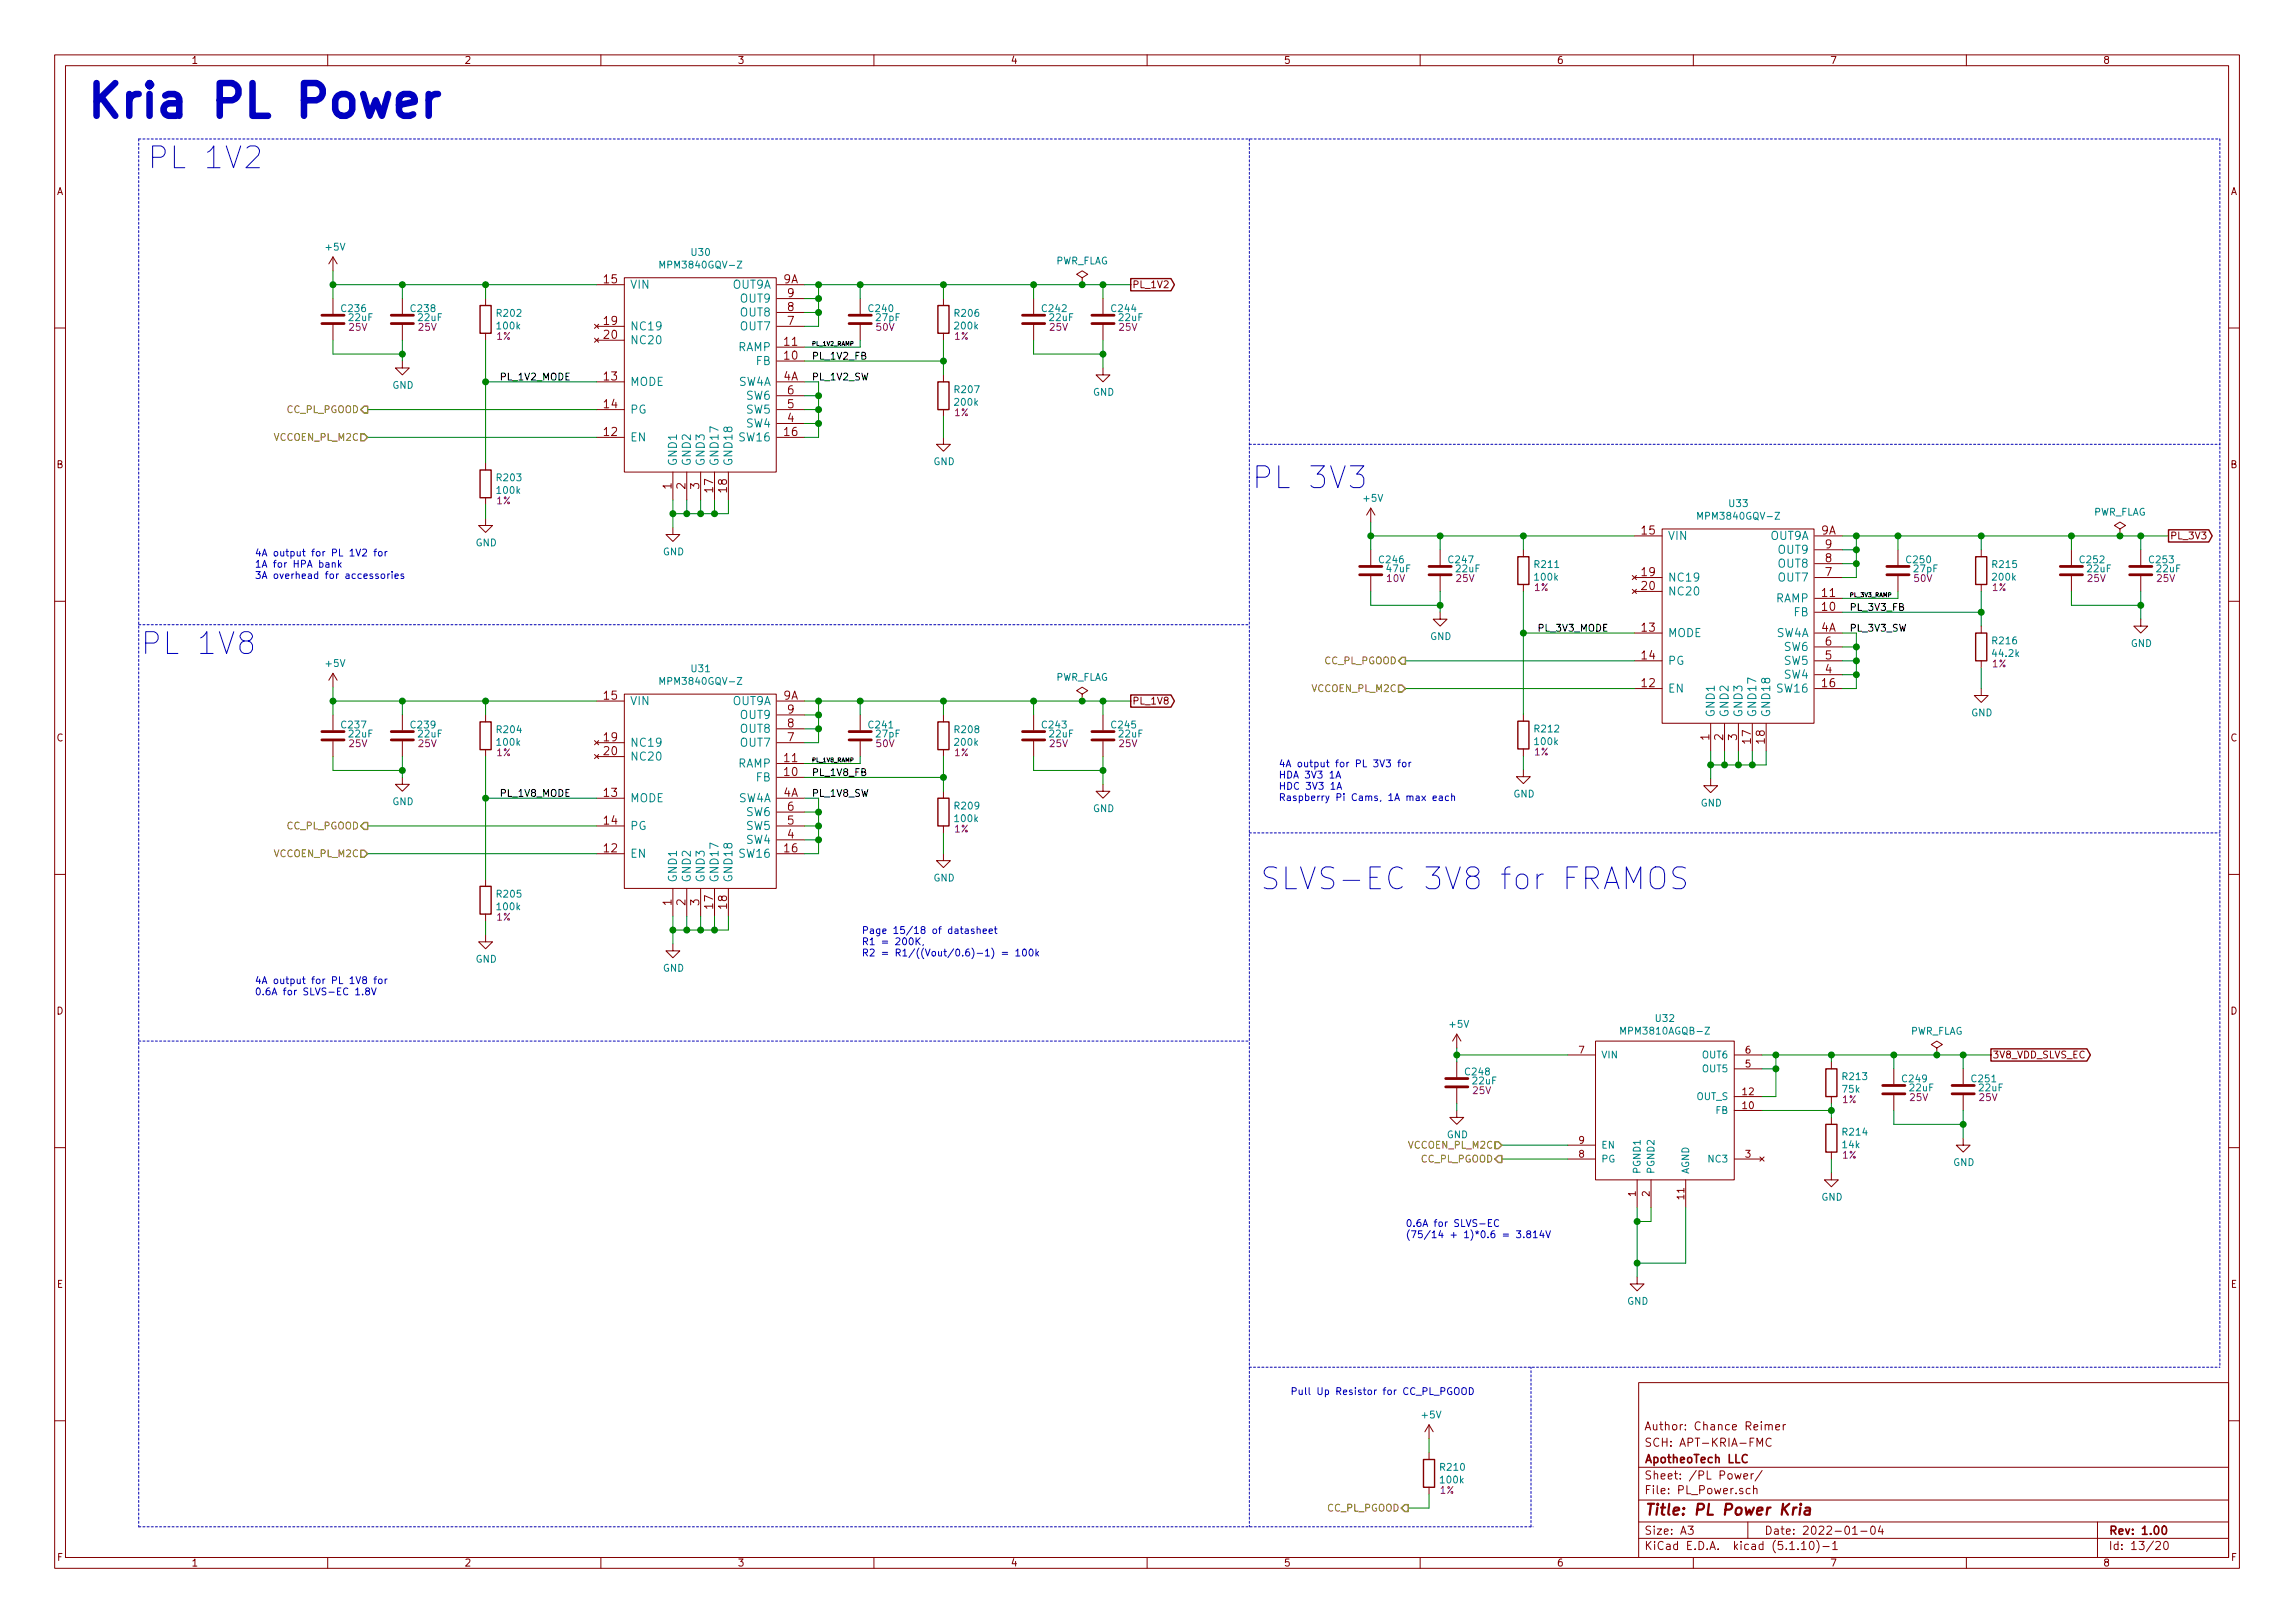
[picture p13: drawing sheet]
<svg xmlns="http://www.w3.org/2000/svg" width="420mm" height="297mm" viewBox="0 0 420 297" stroke-linecap="round" stroke-linejoin="round" font-family="sans-serif">
<defs><g id="words">
<text font-size="8.3" fill="#0000c2" x="15.5" y="21.5">Kria PL Power</text>
<g font-size="5.6" fill="#0000c2">
<text x="26.9" y="30.9">PL 1V2</text>
<text x="229.1" y="89.4">PL 3V3</text>
<text x="25.7" y="119.8">PL 1V8</text>
<text x="230.6" y="162.9">SLVS-EC 3V8 for FRAMOS</text>
</g>
<text font-size="2.8" fill="#840000" x="301" y="277.3">Title: PL Power Kria</text>
<g font-size="2.1" fill="#840000">
<text x="110.6" y="51.9">15</text>
<text x="143.5" y="51.9">9A</text>
<text x="110.6" y="59.5">19</text>
<text x="144.2" y="59.5">7</text>
<text x="144.2" y="56.9">8</text>
<text x="144.2" y="54.4">9</text>
<text x="110.6" y="62">20</text>
<text x="143.6" y="65.8">10</text>
<text x="143.6" y="63.3">11</text>
<text x="110.6" y="69.6">13</text>
<text x="143.5" y="69.6">4A</text>
<text x="110.6" y="74.7">14</text>
<text x="144.2" y="77.3">4</text>
<text x="144.2" y="74.7">5</text>
<text x="144.2" y="72.2">6</text>
<text x="110.6" y="79.8">12</text>
<text x="143.6" y="79.8">16</text>
<text x="122.9" y="89.5" transform="rotate(-90 122.9 89.5)">1</text>
<text x="125.5" y="89.5" transform="rotate(-90 125.5 89.5)">2</text>
<text x="128" y="89.5" transform="rotate(-90 128 89.5)">3</text>
<text x="130.6" y="90.1" transform="rotate(-90 130.6 90.1)">17</text>
<text x="133.1" y="90.1" transform="rotate(-90 133.1 90.1)">18</text>
<text x="300.6" y="97.8">15</text>
<text x="333.5" y="97.8">9A</text>
<text x="334.2" y="100.4">9</text>
<text x="300.6" y="105.4">19</text>
<text x="300.6" y="108">20</text>
<text x="334.2" y="105.4">7</text>
<text x="334.2" y="102.9">8</text>
<text x="333.6" y="111.8">10</text>
<text x="333.6" y="109.3">11</text>
<text x="300.6" y="115.6">13</text>
<text x="333.5" y="115.6">4A</text>
<text x="334.2" y="118.1">6</text>
<text x="300.6" y="125.8">12</text>
<text x="300.6" y="120.7">14</text>
<text x="333.6" y="125.8">16</text>
<text x="334.2" y="123.2">4</text>
<text x="334.2" y="120.7">5</text>
<text x="110.6" y="128.1">15</text>
<text x="143.5" y="128.1">9A</text>
<text x="144.2" y="130.6">9</text>
<text x="110.6" y="135.7">19</text>
<text x="144.2" y="135.7">7</text>
<text x="144.2" y="133.1">8</text>
<text x="312.9" y="135.5" transform="rotate(-90 312.9 135.5)">1</text>
<text x="315.5" y="135.5" transform="rotate(-90 315.5 135.5)">2</text>
<text x="318" y="135.5" transform="rotate(-90 318 135.5)">3</text>
<text x="320.5" y="136.1" transform="rotate(-90 320.5 136.1)">17</text>
<text x="323.1" y="136.1" transform="rotate(-90 323.1 136.1)">18</text>
<text x="110.6" y="138.2">20</text>
<text x="143.6" y="142">10</text>
<text x="143.6" y="139.5">11</text>
<text x="110.6" y="145.8">13</text>
<text x="143.5" y="145.8">4A</text>
<text x="144.2" y="148.4">6</text>
<text x="110.6" y="156">12</text>
<text x="110.6" y="150.9">14</text>
<text x="143.6" y="156">16</text>
<text x="144.2" y="153.5">4</text>
<text x="144.2" y="150.9">5</text>
<text x="122.9" y="165.7" transform="rotate(-90 122.9 165.7)">1</text>
<text x="125.5" y="165.7" transform="rotate(-90 125.5 165.7)">2</text>
<text x="128" y="165.7" transform="rotate(-90 128 165.7)">3</text>
<text x="130.6" y="166.3" transform="rotate(-90 130.6 166.3)">17</text>
<text x="133.1" y="166.3" transform="rotate(-90 133.1 166.3)">18</text>
<text x="301" y="261.8">Author: Chance Reimer</text>
<text x="301" y="267.8">ApotheoTech LLC</text>
<text x="301" y="264.8">SCH: APT-KRIA-FMC</text>
<text x="301" y="273.5">File: PL_Power.sch</text>
<text x="301" y="270.8">Sheet: /PL Power/</text>
<text x="301" y="280.9">Size: A3</text>
<text x="323" y="280.9">Date: 2022-01-04</text>
<text x="386" y="280.9">Rev: 1.00</text>
<text x="301" y="283.7">KiCad E.D.A. kicad (5.1.10)-1</text>
<text x="386" y="283.7">Id: 13/20</text>
</g>
<g font-size="2.1" fill="#008484">
<text x="115.3" y="52.8">VIN</text>
<text x="134.2" y="52.8">OUT9A</text>
<text x="135.7" y="57.9">OUT8</text>
<text x="135.7" y="55.4">OUT9</text>
<text x="115.3" y="60.5">NC19</text>
<text x="115.3" y="63">NC20</text>
<text x="135.1" y="64.3">RAMP</text>
<text x="135.7" y="60.5">OUT7</text>
<text x="115.3" y="70.6">MODE</text>
<text x="135.2" y="70.6">SW4A</text>
<text x="138.4" y="66.8">FB</text>
<text x="115.3" y="75.7">PG</text>
<text x="136.7" y="75.7">SW5</text>
<text x="136.7" y="73.2">SW6</text>
<text x="115.3" y="80.8">EN</text>
<text x="135.5" y="80.8">SW16</text>
<text x="136.7" y="78.2">SW4</text>
<text x="123.9" y="85.4" transform="rotate(-90 123.9 85.4)">GND1</text>
<text x="126.5" y="85.4" transform="rotate(-90 126.5 85.4)">GND2</text>
<text x="129" y="85.4" transform="rotate(-90 129 85.4)">GND3</text>
<text x="131.5" y="85.4" transform="rotate(-90 131.5 85.4)">GND17</text>
<text x="134.1" y="85.4" transform="rotate(-90 134.1 85.4)">GND18</text>
<text x="305.3" y="98.8">VIN</text>
<text x="324.2" y="98.8">OUT9A</text>
<text x="325.7" y="101.4">OUT9</text>
<text x="305.3" y="106.4">NC19</text>
<text x="325.7" y="106.4">OUT7</text>
<text x="325.7" y="103.9">OUT8</text>
<text x="305.3" y="109">NC20</text>
<text x="325.1" y="110.2">RAMP</text>
<text x="328.4" y="112.8">FB</text>
<text x="305.3" y="116.6">MODE</text>
<text x="325.2" y="116.6">SW4A</text>
<text x="326.7" y="119.1">SW6</text>
<text x="305.3" y="121.7">PG</text>
<text x="326.7" y="124.2">SW4</text>
<text x="326.7" y="121.7">SW5</text>
<text x="115.3" y="129">VIN</text>
<text x="134.2" y="129">OUT9A</text>
<text x="135.7" y="131.6">OUT9</text>
<text x="305.3" y="126.8">EN</text>
<text x="313.9" y="131.4" transform="rotate(-90 313.9 131.4)">GND1</text>
<text x="316.5" y="131.4" transform="rotate(-90 316.5 131.4)">GND2</text>
<text x="319" y="131.4" transform="rotate(-90 319 131.4)">GND3</text>
<text x="321.5" y="131.4" transform="rotate(-90 321.5 131.4)">GND17</text>
<text x="324.1" y="131.4" transform="rotate(-90 324.1 131.4)">GND18</text>
<text x="325.5" y="126.8">SW16</text>
<text x="115.3" y="136.7">NC19</text>
<text x="135.7" y="136.7">OUT7</text>
<text x="135.7" y="134.1">OUT8</text>
<text x="115.3" y="139.2">NC20</text>
<text x="135.1" y="140.5">RAMP</text>
<text x="138.4" y="143">FB</text>
<text x="115.3" y="146.8">MODE</text>
<text x="135.2" y="146.8">SW4A</text>
<text x="136.7" y="149.4">SW6</text>
<text x="115.3" y="151.9">PG</text>
<text x="136.7" y="154.4">SW4</text>
<text x="136.7" y="151.9">SW5</text>
<text x="115.3" y="157">EN</text>
<text x="123.9" y="161.6" transform="rotate(-90 123.9 161.6)">GND1</text>
<text x="126.5" y="161.6" transform="rotate(-90 126.5 161.6)">GND2</text>
<text x="129" y="161.6" transform="rotate(-90 129 161.6)">GND3</text>
<text x="131.5" y="161.6" transform="rotate(-90 131.5 161.6)">GND17</text>
<text x="134.1" y="161.6" transform="rotate(-90 134.1 161.6)">GND18</text>
<text x="135.5" y="157">SW16</text>
</g>
<g font-size="1.8" fill="#840000">
<text x="35" y="11.7">1</text>
<text x="85" y="11.7">2</text>
<text x="135" y="11.7">3</text>
<text x="185" y="11.7">4</text>
<text x="235" y="11.7">5</text>
<text x="285" y="11.7">6</text>
<text x="335" y="11.7">7</text>
<text x="385" y="11.7">8</text>
<text x="10.4" y="35.7">A</text>
<text x="408.4" y="35.7">A</text>
<text x="207.3" y="52.7">PL_1V2</text>
<text x="10.4" y="85.7">B</text>
<text x="408.4" y="85.7">B</text>
<text x="397.3" y="98.7">PL_3V3</text>
<text x="207.3" y="128.9">PL_1V8</text>
<text x="10.4" y="135.7">C</text>
<text x="408.4" y="135.7">C</text>
<text x="10.4" y="185.7">D</text>
<text x="408.4" y="185.7">D</text>
<text x="289.1" y="192.8">7</text>
<text x="319.6" y="195.4">5</text>
<text x="319.6" y="192.8">6</text>
<text x="364.7" y="193.7">3V8_VDD_SLVS_EC</text>
<text x="319.1" y="203">10</text>
<text x="319.1" y="200.4">12</text>
<text x="289.1" y="209.3">9</text>
<text x="289.1" y="211.9">8</text>
<text x="319.6" y="211.9">3</text>
<text x="299.5" y="219" transform="rotate(-90 299.5 219)">1</text>
<text x="302" y="219" transform="rotate(-90 302 219)">2</text>
<text x="308.4" y="219.4" transform="rotate(-90 308.4 219.4)">11</text>
<text x="10.4" y="235.7">E</text>
<text x="408.4" y="235.7">E</text>
<text x="10.5" y="285.7">F</text>
<text x="35" y="286.7">1</text>
<text x="85" y="286.7">2</text>
<text x="135" y="286.7">3</text>
<text x="185" y="286.7">4</text>
<text x="235" y="286.7">5</text>
<text x="285" y="286.7">6</text>
<text x="335" y="286.7">7</text>
<text x="385" y="286.7">8</text>
<text x="408.5" y="285.7">F</text>
</g>
<g font-size="1.8" fill="#008484">
<text x="59.7" y="45.9">+5V</text>
<text x="126.6" y="46.8">U30</text>
<text x="121.4" y="49.1">MPM3840GQV-Z</text>
<text x="193.2" y="48.4">PWR_FLAG</text>
<text x="62.6" y="57.1">C236</text>
<text x="64" y="58.8">22uF</text>
<text x="75.3" y="57.1">C238</text>
<text x="76.7" y="58.8">22uF</text>
<text x="91.1" y="58">R202</text>
<text x="159.2" y="57.1">C240</text>
<text x="160.5" y="58.8">27pF</text>
<text x="174.9" y="58">R206</text>
<text x="190.9" y="57.1">C242</text>
<text x="192.2" y="58.8">22uF</text>
<text x="203.6" y="57.1">C244</text>
<text x="204.9" y="58.8">22uF</text>
<text x="91.1" y="60.3">100k</text>
<text x="174.9" y="60.3">200k</text>
<text x="71.8" y="71.2">GND</text>
<text x="174.9" y="71.9">R207</text>
<text x="174.9" y="74.3">200k</text>
<text x="200.1" y="72.4">GND</text>
<text x="91.1" y="88.1">R203</text>
<text x="170.9" y="85.1">GND</text>
<text x="91.1" y="90.4">100k</text>
<text x="249.7" y="91.8">+5V</text>
<text x="311.4" y="95.1">MPM3840GQV-Z</text>
<text x="316.6" y="92.8">U33</text>
<text x="383.2" y="94.4">PWR_FLAG</text>
<text x="87.1" y="100">GND</text>
<text x="121.4" y="101.6">GND</text>
<text x="252.6" y="103.1">C246</text>
<text x="253.9" y="104.7">47uF</text>
<text x="265.3" y="103.1">C247</text>
<text x="266.6" y="104.7">22uF</text>
<text x="281.1" y="103.9">R211</text>
<text x="281.1" y="106.3">100k</text>
<text x="349.1" y="103.1">C250</text>
<text x="350.5" y="104.7">27pF</text>
<text x="364.9" y="103.9">R215</text>
<text x="364.9" y="106.3">200k</text>
<text x="380.9" y="103.1">C252</text>
<text x="382.2" y="104.7">22uF</text>
<text x="393.6" y="103.1">C253</text>
<text x="394.9" y="104.7">22uF</text>
<text x="261.8" y="117.1">GND</text>
<text x="364.9" y="117.9">R216</text>
<text x="390.1" y="118.4">GND</text>
<text x="59.7" y="122.1">+5V</text>
<text x="121.4" y="125.3">MPM3840GQV-Z</text>
<text x="126.6" y="123">U31</text>
<text x="193.2" y="124.6">PWR_FLAG</text>
<text x="365" y="120.2">44.2k</text>
<text x="360.9" y="131.1">GND</text>
<text x="62.6" y="133.3">C237</text>
<text x="64" y="135">22uF</text>
<text x="75.3" y="133.3">C239</text>
<text x="76.7" y="135">22uF</text>
<text x="91.1" y="134.2">R204</text>
<text x="91.1" y="136.5">100k</text>
<text x="159.2" y="133.3">C241</text>
<text x="160.5" y="135">27pF</text>
<text x="174.9" y="134.2">R208</text>
<text x="174.9" y="136.5">200k</text>
<text x="190.9" y="133.3">C243</text>
<text x="192.2" y="135">22uF</text>
<text x="203.6" y="133.3">C245</text>
<text x="204.9" y="135">22uF</text>
<text x="281.1" y="134">R212</text>
<text x="281.1" y="136.4">100k</text>
<text x="71.8" y="147.4">GND</text>
<text x="174.9" y="148.1">R209</text>
<text x="200.1" y="148.6">GND</text>
<text x="277.1" y="146">GND</text>
<text x="311.4" y="147.6">GND</text>
<text x="174.9" y="150.5">100k</text>
<text x="170.9" y="161.3">GND</text>
<text x="91.1" y="164.3">R205</text>
<text x="91.1" y="166.6">100k</text>
<text x="87.1" y="176.2">GND</text>
<text x="121.4" y="177.8">GND</text>
<text x="265.5" y="188.1">+5V</text>
<text x="297.3" y="189.3">MPM3810AGQB-Z</text>
<text x="303.2" y="187">U32</text>
<text x="349.6" y="189.4">PWR_FLAG</text>
<text x="268.4" y="196.8">C248</text>
<text x="293.1" y="193.7">VIN</text>
<text x="311.8" y="196.3">OUT5</text>
<text x="311.8" y="193.7">OUT6</text>
<text x="337.5" y="197.7">R213</text>
<text x="269.7" y="198.5">22uF</text>
<text x="310.6" y="201.3">OUT_S</text>
<text x="314.1" y="203.9">FB</text>
<text x="337.4" y="200">75k</text>
<text x="348.4" y="198.1">C249</text>
<text x="349.7" y="199.7">22uF</text>
<text x="361.1" y="198.1">C251</text>
<text x="362.4" y="199.7">22uF</text>
<text x="264.9" y="208.3">GND</text>
<text x="337.5" y="207.8">R214</text>
<text x="293.1" y="212.8">PG</text>
<text x="293.1" y="210.2">EN</text>
<text x="300.4" y="214.9" transform="rotate(-90 300.4 214.9)">PGND1</text>
<text x="302.9" y="214.9" transform="rotate(-90 302.9 214.9)">PGND2</text>
<text x="309.2" y="214.9" transform="rotate(-90 309.2 214.9)">AGND</text>
<text x="313" y="212.8">NC3</text>
<text x="337.4" y="210.1">14k</text>
<text x="357.6" y="213.4">GND</text>
<text x="333.5" y="219.7">GND</text>
<text x="297.9" y="238.8">GND</text>
<text x="260.4" y="259.6">+5V</text>
<text x="263.8" y="269.2">R210</text>
<text x="263.8" y="271.5">100k</text>
</g>
<g font-size="1.8" fill="#840084">
<text x="64" y="60.5">25V</text>
<text x="76.7" y="60.5">25V</text>
<text x="90.9" y="62.2">1%</text>
<text x="160.5" y="60.5">50V</text>
<text x="174.8" y="62.2">1%</text>
<text x="192.2" y="60.5">25V</text>
<text x="204.9" y="60.5">25V</text>
<text x="174.8" y="76.2">1%</text>
<text x="90.9" y="92.3">1%</text>
<text x="253.9" y="106.5">10V</text>
<text x="266.6" y="106.5">25V</text>
<text x="350.5" y="106.5">50V</text>
<text x="382.2" y="106.5">25V</text>
<text x="394.9" y="106.5">25V</text>
<text x="280.9" y="108.2">1%</text>
<text x="364.7" y="108.2">1%</text>
<text x="364.7" y="122.1">1%</text>
<text x="64" y="136.7">25V</text>
<text x="76.7" y="136.7">25V</text>
<text x="160.5" y="136.7">50V</text>
<text x="192.2" y="136.7">25V</text>
<text x="204.9" y="136.7">25V</text>
<text x="90.9" y="138.4">1%</text>
<text x="174.8" y="138.4">1%</text>
<text x="280.9" y="138.3">1%</text>
<text x="174.8" y="152.4">1%</text>
<text x="90.9" y="168.5">1%</text>
<text x="269.7" y="200.2">25V</text>
<text x="337.3" y="201.9">1%</text>
<text x="349.7" y="201.5">25V</text>
<text x="362.4" y="201.5">25V</text>
<text x="337.3" y="212.1">1%</text>
<text x="263.7" y="273.4">1%</text>
</g>
<g font-size="1.8">
<text x="148.6" y="65.8">PL_1V2_FB</text>
<text x="91.4" y="69.6">PL_1V2_MODE</text>
<text x="148.6" y="69.6">PL_1V2_SW</text>
<text x="338.6" y="111.8">PL_3V3_FB</text>
<text x="281.4" y="115.6">PL_3V3_MODE</text>
<text x="338.6" y="115.6">PL_3V3_SW</text>
<text x="148.6" y="142">PL_1V8_FB</text>
<text x="91.4" y="145.8">PL_1V8_MODE</text>
<text x="148.6" y="145.8">PL_1V8_SW</text>
</g>
<g font-size="1.8" fill="#848400">
<text x="52.4" y="75.6">CC_PL_PGOOD</text>
<text x="50.3" y="80.7">VCCOEN_PL_M2C</text>
<text x="242.4" y="121.6">CC_PL_PGOOD</text>
<text x="240.3" y="126.7">VCCOEN_PL_M2C</text>
<text x="52.4" y="151.8">CC_PL_PGOOD</text>
<text x="50.3" y="156.9">VCCOEN_PL_M2C</text>
<text x="257.9" y="210.2">VCCOEN_PL_M2C</text>
<text x="260.1" y="212.8">CC_PL_PGOOD</text>
<text x="242.9" y="276.6">CC_PL_PGOOD</text>
</g>
<g font-size="1.8" fill="#0000c2">
<text x="46.6" y="101.8">4A output for PL 1V2 for</text>
<text x="46.6" y="103.9">1A for HPA bank</text>
<text x="46.6" y="106">3A overhead for accessories</text>
<text x="234.1" y="140.4">4A output for PL 3V3 for</text>
<text x="234.1" y="142.5">HDA 3V3 1A</text>
<text x="234.1" y="144.5">HDC 3V3 1A</text>
<text x="234.1" y="146.6">Raspberry Pi Cams, 1A max each</text>
<text x="157.7" y="170.9">Page 15/18 of datasheet</text>
<text x="157.7" y="173">R1 = 200K,</text>
<text x="157.7" y="175">R2 = R1/((Vout/0.6)-1) = 100k</text>
<text x="46.6" y="180.1">4A output for PL 1V8 for</text>
<text x="46.6" y="182.2">0.6A for SLVS-EC 1.8V</text>
<text x="257.3" y="224.5">0.6A for SLVS-EC</text>
<text x="257.3" y="226.6">(75/14 + 1)*0.6 = 3.814V</text>
<text x="236.2" y="255.3">Pull Up Resistor for CC_PL_PGOOD</text>
</g>
<g font-size="1.1">
<text x="148.6" y="63.3">PL_1V2_RAMP</text>
<text x="338.6" y="109.3">PL_3V3_RAMP</text>
<text x="148.6" y="139.5">PL_1V8_RAMP</text>
</g>
</g></defs>
<g fill="none" stroke="#840000" stroke-width=".18">
<path d="M10 10h400v277h-400zM12 12h396v273.1h-396zM60 10v2M110 10v2M160 10v2M210 10v2M260 10v2M310 10v2M360 10v2M61 47v2.6M61 54.6v2.8M61 59.5v2.8"/>
<path d="M61 47l-.8 1.3M61 47l.7 1.3M73.7 54.6v2.8M73.7 59.5v2.8M88.9 54.6v1.3M108.8 59.3l.8 .8M109.2 52.1h5.1M109.2 59.7h5.1M109.6 59.3l-.8 .8M114.3 50.8h27.8v35.6h-27.8zM142.2 52.1h5.1M142.2 59.7h5.1"/>
<path d="M142.2 57.2h5.1M142.2 54.6h5.1M157.5 54.6v2.8M157.5 59.5v2.8M172.7 54.6v1.3M189.2 54.6v2.8M189.2 59.5v2.8M198.1 50.8l1-.6-1-.6-1 .6 1 .6v1.3M198.1 52.1h.1M201.9 54.6v2.8M201.9 59.5v2.8M10 60h2"/>
<path d="M73.7 66.1v1.2h1.2l-1.2 1.3-1.3-1.3h1.3M88.9 61v1.3M108.8 61.9l.8 .7M109.2 69.9h5.1M109.2 75h5.1M109.2 62.3h5.1M109.6 61.9l-.8 .7M142.2 66.1h5.1M142.2 63.5h5.1M142.2 69.9h5.1M142.2 75h5.1M142.2 77.5h5.1"/>
<path d="M142.2 72.4h5.1M172.7 61v1.3M172.7 68.6v1.3M172.7 75v1.2M201.9 67.3v1.3h1.3l-1.3 1.3-1.2-1.3h1.2M408 60h2M88.9 94.9v1.3h1.3l-1.3 1.2-1.3-1.2h1.3M88.9 84.7v1.3M88.9 91.1v1.3M109.2 80h5.1M123.2 96.6v1.2h1.3l-1.3 1.3-1.3-1.3h1.3M123.2 86.4v5.1"/>
<path d="M125.7 86.4v5.1M128.3 86.4v5.1M130.8 86.4v5.1M133.3 86.4v5.1M142.2 80h5.1M172.7 80v1.3h1.3l-1.3 1.3-1.3-1.3h1.3M251 93v2.5M251 93l-.8 1.3M251 93l.7 1.3M299.2 98.1h5.1M304.3 96.8h27.8v35.6h-27.8zM332.2 98.1h5.1"/>
<path d="M388.1 96.8l1-.6-1-.7-1 .7 1 .6v1.3M388.1 98.1h.1M10 110h2M251 100.6v2.8M251 105.4v2.8M263.7 112.1v1.2h1.2l-1.2 1.3-1.3-1.3h1.3M263.7 100.6v2.8M263.7 105.4v2.8M278.9 100.6v1.3M278.9 107v1.2M298.8 105.3l.8 .8M298.8 107.9l.8 .7"/>
<path d="M299.2 115.9h5.1M299.2 105.7h5.1M299.2 108.2h5.1M299.6 105.3l-.8 .8M299.6 107.9l-.8 .7M332.2 112.1h5.1M332.2 109.5h5.1M332.2 115.9h5.1M332.2 105.7h5.1M332.2 118.4h5.1M332.2 103.2h5.1M332.2 100.6h5.1"/>
<path d="M347.5 100.6v2.8M347.5 105.4v2.8M362.7 100.6v1.3M362.7 107v1.2M362.7 114.6v1.3M379.2 100.6v2.8M379.2 105.4v2.8M391.9 113.3v1.3h1.3l-1.3 1.3-1.2-1.3h1.2M391.9 100.6v2.8M391.9 105.4v2.8M408 110h2M61 123.2v2.6"/>
<path d="M61 130.8v2.8M61 135.7v2.8M61 123.2l-.8 1.3M61 123.2l.7 1.3M73.7 130.8v2.8M73.7 135.7v2.8M88.9 130.8v1.3M88.9 137.2v1.3M108.8 135.5l.8 .8M108.8 138.1l.8 .7M109.2 128.3h5.1M109.2 135.9h5.1"/>
<path d="M109.2 138.5h5.1M109.6 135.5l-.8 .8M109.6 138.1l-.8 .7M114.3 127h27.8v35.6h-27.8zM142.2 139.7h5.1M142.2 128.3h5.1M142.2 135.9h5.1M142.2 133.4h5.1M142.2 130.8h5.1M157.5 130.8v2.8M157.5 135.7v2.8M172.7 130.8v1.3"/>
<path d="M172.7 137.2v1.3M189.2 130.8v2.8M189.2 135.7v2.8M198.1 127l1-.6-1-.6-1 .6 1 .6v1.3M198.1 128.3h.1M201.9 130.8v2.8M201.9 135.7v2.8M278.9 130.7v1.3M278.9 137.1v1.2M299.2 126h5.1M299.2 120.9h5.1M313.2 132.4v5.1"/>
<path d="M315.7 132.4v5.1M318.3 132.4v5.1M320.8 132.4v5.1M323.3 132.4v5.1M332.2 126h5.1M332.2 120.9h5.1M332.2 123.5h5.1M362.7 126v1.3h1.3l-1.3 1.3-1.3-1.3h1.3M362.7 120.9v1.3M73.7 142.3v1.2h1.2l-1.2 1.3-1.3-1.3h1.3M109.2 156.2h5.1M109.2 146.1h5.1"/>
<path d="M109.2 151.2h5.1M142.2 142.3h5.1M142.2 156.2h5.1M142.2 146.1h5.1M142.2 151.2h5.1M142.2 153.7h5.1M142.2 148.6h5.1M172.7 156.2v1.3h1.3l-1.3 1.3-1.3-1.3h1.3M172.7 144.8v1.3M172.7 151.2v1.2M201.9 143.5v1.3h1.3l-1.3 1.3-1.2-1.3h1.2M278.9 140.9v1.2h1.3l-1.3 1.3-1.3-1.3h1.3"/>
<path d="M313.2 142.5v1.3h1.3l-1.3 1.3-1.3-1.3h1.3M10 160h2M88.9 171.1v1.3h1.3l-1.3 1.2-1.3-1.2h1.3M88.9 160.9v1.3M88.9 167.3v1.3M123.2 172.8v1.2h1.3l-1.3 1.3-1.3-1.3h1.3M123.2 162.6v5.1M125.7 162.6v5.1M128.3 162.6v5.1M130.8 162.6v5.1M133.3 162.6v5.1M408 160h2"/>
<path d="M266.7 189.3v2.5M266.7 194.3v2.8M266.7 199.2v2.8M266.7 189.3l-.8 1.2M266.7 189.3l.8 1.2M287 193.1h5.1M292.1 190.5h25.4v25.4h-25.4zM317.5 195.6h5.1M317.5 193.1h5.1M335.3 194.3v1.3M346.7 195.6v2.8M354.6 191.8l1-.6-1-.7-1 .7 1 .6v1.3"/>
<path d="M354.6 193.1h.1M359.4 195.6v2.8M10 210h2M266.7 203.2v1.3h1.3l-1.3 1.3-1.3-1.3h1.3M287 212.1h5.1M287 209.6h5.1M299.7 215.9v5.1M302.3 215.9v5.1M308.6 215.9v5.1M317.5 203.2h5.1M317.5 200.7h5.1M317.5 212.1h5.1"/>
<path d="M322.2 211.7l.8 .8M323 211.7l-.8 .8M335.3 214.7v1.2h1.2l-1.2 1.3-1.3-1.3h1.3M335.3 200.7v1.3M335.3 204.5v1.3M335.3 210.9v1.2M346.7 200.4v2.8M359.4 208.3v1.3h1.3l-1.3 1.3-1.3-1.3h1.3M359.4 200.4v2.8M408 210h2M299.7 233.7v1.3h1.3l-1.3 1.3-1.3-1.3h1.3M300 253h108v32.1h-108z"/>
<path d="M10 260h2M261.6 260.8v2.5M261.6 265.8v1.3M261.6 272.2v1.3M261.6 260.8l-.7 1.2M261.6 260.8l.8 1.2M300 278.5h108M300 274.5h108M300 268.5h108M309 279.3h1l-.5 .6 .4 .1v.7l-.2 .1-.7-.1M317.6 269.7l.3 1 .3-.7 .3 .7 .2-1M319.3 270.2l.7-.1-.1-.3-.4-.1-.2 .2v.7h.6"/>
<path d="M320 278.5v3M320.4 272.5l-.4-.1-.3 .3 .1 .6h.6M320.6 269.7v1M321 272.5l.3-.1 .3 .1 .1 .9M321 269.7l-.4 .3M321 271.9v1.5M321.7 264.7v-1.5l.5 1.1 .5-1.1v1.5M322.6 269.1l-1.3 2M323.2 260.8a.37 .37 0 0 1 .6 .1v.8M323.8 260.9l.2-.2 .4 .1 .1 .9M324.3 263.4a.7 .7 0 0 0-1 .2 .7 .7 0 0 0 .2 .9 .55 .55 0 0 0 .8 .1M325.1 261.2l.7-.1v-.3l-.5-.1-.2 .2 .1 .7h.6"/>
<path d="M326.5 260.7v1M326.9 260.7l-.3 .1-.1 .2M342.6 279.5l.4-.2a.94 .94 0 0 1 0 1.5 .82 .82 0 0 1-.4-1.3zM344.2 279.2l-.3 1.1h.9M344.6 279.8v1M384 278.5v6.6M408 260h2M60 285.1v1.9M110 285.1v1.9M160 285.1v1.9M210 285.1v1.9M260 285.1v1.9"/>
<path d="M300 281.5h108M310 285.1v1.9M329.8 282.5l.5-.4v1.5M329.8 283.6h.9M331.4 282.2l.2-.1a.8 .8 0 0 1 .5 .8 .8 .8 0 0 1-.5 .7 1 1 0 0 1-.2-1.4zM332.6 281.9a1.71 1.71 0 0 1 0 2.3M333.7 283h1.2M335.5 282.5l.4-.4v1.5M335.5 283.6h.9M339.2 280.8h.8M340.7 280.2h1.1M360 285.1v1.9"/>
<path d="M394.7 282.3l.5-.2 .3 .4-.9 1.1h.9M396.2 282.3l.4-.2a.94 .94 0 0 1 0 1.5l-.4-.3-.1-.6z"/>
</g>
<path d="M319.9 266.4a.59 .59 0 0 0-.8-.1 .59 .59 0 0 0-.2 .8 .56 .56 0 0 0 .3 .5 .56 .56 0 0 0 .7 0M395.9 279.5l.3-.2a.86 .86 0 0 1 .1 1.5l-.4-.3-.1-.6z" fill="none" stroke="#840000" stroke-width=".3"/>
<path d="M328.9 275.9a.54 .54 0 0 0-.6 .4M329.6 275.9l-.2 1.3M329.7 275.2v.2M330.6 276h.7v1.2M331.4 276.4l-.7 .1a.4 .4 0 0 0-.4 .3 .4 .4 0 0 0 .3 .4l.7-.1" fill="none" stroke="#840000" stroke-width=".41"/>
<g fill="none" stroke="#840000" stroke-width=".51">
<path d="M58.9 57.7h4.1M58.9 59.2h4.1M71.6 57.7h4.1M71.6 59.2h4.1M155.4 57.7h4.1M155.4 59.2h4.1M187.2 57.7h4.1M187.2 59.2h4.1M199.9 57.7h4.1M199.9 59.2h4.1M248.9 103.7h4.1M248.9 105.2h4.1"/>
<path d="M261.6 103.7h4.1M261.6 105.2h4.1M345.4 103.7h4.1M345.4 105.2h4.1M377.2 103.7h4.1M377.2 105.2h4.1M389.9 103.7h4.1M389.9 105.2h4.1M58.9 133.9h4.1M58.9 135.4h4.1M71.6 133.9h4.1M71.6 135.4h4.1"/>
<path d="M155.4 133.9h4.1M155.4 135.4h4.1M187.2 133.9h4.1M187.2 135.4h4.1M199.9 133.9h4.1M199.9 135.4h4.1M264.7 197.4h4M264.7 198.9h4M344.7 198.7h4M357.4 198.7h4M344.7 200.2h4M357.4 200.2h4"/>
</g>
<g fill="none" stroke="#840000" stroke-width=".25">
<path d="M87.9 55.9h2v5.1h-2zM171.7 55.9h2v5.1h-2zM207 51h7.4l.6 1.1-.6 1.1h-7.4zM171.7 69.9h2v5.1h-2zM87.9 86h2v5.1h-2zM397 97h7.4l.6 1.1-.6 1.1h-7.4zM277.9 101.9h2v5.1h-2zM361.7 115.9h2v5h-2zM361.7 101.9h2v5.1h-2zM87.9 132.1h2v5.1h-2zM171.7 132.1h2v5.1h-2zM207 127.2h7.4l.6 1.1-.6 1.1h-7.4z"/>
<path d="M277.9 132h2v5.1h-2zM171.7 146.1h2v5.1h-2zM87.9 162.2h2v5.1h-2zM334.3 195.6h2v5.1h-2zM364.5 192h17.6l.6 1.1-.6 1.1h-17.6zM334.3 205.8h2v5.1h-2zM260.6 267.1h2v5.1h-2z"/>
</g>
<path d="M120.8 49.1v-1.3l.4 .9 .5-.9v1.3M135 47.8h.8l-.8 1.3h.8M310.8 95v-1.2l.4 .9 .5-.9v1.2M325 93.8h.8l-.8 1.2h.8M120.8 125.3v-1.3l.4 .9 .5-.9v1.3M135 124h.8l-.8 1.3h.8M296.7 189.3v-1.3l.4 .9 .5-.9v1.3M312.1 188h.9l-.9 1.3h.9" fill="none" stroke="#008484" stroke-width=".18"/>
<path d="M25.4 25.4v254M25.4 25.4h381M228.7 25.4v254M406.4 25.4v224.8M228.7 81.3h177.7M25.4 114.3h203.3M228.7 152.4h177.7M25.4 190.5h203.3M228.7 250.2h177.7M25.4 279.4h255.3M280.3 279.4v-29.2" fill="none" stroke="#0000c2" stroke-width=".18" stroke-dasharray=".4 .4"/>
<g fill="none" stroke="#008400" stroke-width=".18">
<path d="M61 52.1h48.2M61 49.6v5M73.7 52.1v2.5M88.9 52.1v2.5M147.3 57.2h2.6M147.3 52.1h59.7M147.3 54.6h2.6M149.9 52.1v7.6h-2.6M157.5 52.1v2.5M172.7 52.1v2.5M189.2 52.1v2.5M201.9 52.1v2.5"/>
<path d="M61 62.3v2.5h12.7M67.3 75h41.9M73.7 62.3v3.8M88.9 62.3v22.4M88.9 69.9h20.3M147.3 69.9h2.6v10.1h-2.6M147.3 75h2.6M147.3 77.5h2.6M147.3 66.1h25.4M147.3 72.4h2.6M157.5 62.3v1.2h-10.2M172.7 62.3v6.3"/>
<path d="M172.7 76.2v3.8M189.2 62.3v2.5h12.7M201.9 62.3v5M67.3 80h41.9M88.9 92.4v2.5M123.2 91.5v5.1M125.7 91.5v2.5M128.3 91.5v2.5M130.8 91.5v2.5M133.3 91.5v2.5h-10.1M251 98.1h48.2M251 95.5v5.1"/>
<path d="M263.7 98.1v2.5M278.9 98.1v2.5M337.3 98.1h59.7M339.9 98.1v7.6h-2.6M347.5 98.1v2.5M362.7 98.1v2.5M379.2 98.1v2.5M391.9 98.1v2.5M251 108.2v2.6h12.7M263.7 108.2v3.9M278.9 115.9h20.3M278.9 108.2v22.5"/>
<path d="M337.3 115.9h2.6v10.1h-2.6M337.3 103.2h2.6M337.3 100.6h2.6M337.3 112.1h25.4M337.3 118.4h2.6M347.5 108.2v1.3h-10.2M362.7 108.2v6.4M379.2 108.2v2.6h12.7M391.9 108.2v5.1M61 128.3h48.2M61 125.8v5M61 138.5v2.5h12.7"/>
<path d="M73.7 128.3v2.5M73.7 138.5v3.8M88.9 128.3v2.5M88.9 138.5v22.4M147.3 128.3h59.7M147.3 133.4h2.6M147.3 130.8h2.6M149.9 128.3v7.6h-2.6M157.5 128.3v2.5M157.5 138.5v1.2h-10.2M172.7 128.3v2.5M172.7 138.5v6.3"/>
<path d="M189.2 138.5v2.5h12.7M189.2 128.3v2.5M201.9 128.3v2.5M201.9 138.5v5M257.3 120.9h41.9M257.3 126h41.9M278.9 138.3v2.6M313.2 137.5v5M315.7 137.5v2.5M318.3 137.5v2.5M320.8 137.5v2.5M323.3 137.5v2.5h-10.1"/>
<path d="M337.3 123.5h2.6M337.3 120.9h2.6M362.7 122.2v3.8M67.3 151.2h41.9M67.3 156.2h41.9M88.9 146.1h20.3M147.3 146.1h2.6v10.1h-2.6M147.3 151.2h2.6M147.3 142.3h25.4M147.3 153.7h2.6M147.3 148.6h2.6M172.7 152.4v3.8"/>
<path d="M88.9 168.6v2.5M123.2 167.7v5.1M125.7 167.7v2.5M128.3 167.7v2.5M130.8 167.7v2.5M133.3 167.7v2.5h-10.1M266.7 193.1h20.3M266.7 191.8v2.5M322.6 193.1h41.9M322.6 195.6h2.5M325.1 193.1v7.6h-2.5M335.3 193.1v1.2"/>
<path d="M346.7 193.1v2.5M359.4 193.1v2.5M266.7 202v1.2M275 209.6h12M275 212.1h12M322.6 203.2h12.7M335.3 202v2.5M335.3 212.1v2.6M346.7 203.2v2.6h12.7M359.4 203.2v5.1M299.7 221v12.7M302.3 221v2.6h-2.6"/>
<path d="M308.6 221v10.2h-8.9M261.6 263.3v2.5M261.6 273.5v2.5h-3.8"/>
</g>
<path d="M66 79.4h.7l.6 .6-.6 .7h-.7zM66.7 74.3h.6v1.3h-.6l-.7-.6zM256 125.4h.7l.6 .6-.6 .7h-.7zM256.7 120.3h.6v1.3h-.6l-.7-.7zM66 155.6h.7l.6 .6-.6 .7h-.7zM66.7 150.5h.6v1.3h-.6l-.7-.6zM273.7 209h.6l.7 .6-.7 .6h-.6zM274.3 211.5h.7v1.3h-.7l-.6-.7zM257.2 275.4h.6v1.2h-.6l-.7-.6z" fill="none" stroke="#848400" stroke-width=".25"/>
<g fill="none" stroke="#0000c2" stroke-width=".18">
<path d="M45.2 27.1l.6-.4h.9a1.08 1.08 0 0 1 .6 1.7l-2.3 2.3h2.5M247.2 85.3h2.5l-1.3 1.5a1.06 1.06 0 0 1 1.3 .7v1l-.4 .6-.4 .1h-1.1l-.6-.3M44.7 117.3a.86 .86 0 0 1-.8-.8 .86 .86 0 0 1 .8-.9h.8a.86 .86 0 0 1 .7 .9 .86 .86 0 0 1-.7 .8h-.8l-.6 .4-.2 .4v.7l.4 .6 .4 .2h.8l.3-.2 .4-.6v-.7l-.2-.4-.5-.4M60.8 103.1l.2-.1h.3l.1 .8M60.8 103v.8M62 102.6v1.2M62.1 103.3l.4 .5M62.5 103l-.5 .5M66.4 100.6l.5-.1 .2 .3v.3l-.8 .7h.8M68.5 100.9h.4M68.9 100.5l-.3 .2v1.1M69.3 101.1l.2-.2 .4 .2 .1 .4-.2 .2-.3 .1-.2-.2z"/>
<path d="M69.8 105.2l.2-.2 .4 .2v.4l-.1 .2-.3 .1-.2-.1zM70.5 100.9v.9M70.9 100.9l-.3 .1-.1 .2M71 105v.9M71.3 105l-.2 .1-.1 .2M71.8 104.6v.1M71.8 105v.9M72.3 105.4l.6-.1-.1-.2-.3-.1-.2 .2 .1 .6h.4M73.9 105.1l-.3-.1-.2 .2 .1 .2 .4 .1v.3h-.5M253.8 139.1h.8l-.4 .5 .3 .1v.6h-.6l-.1-.1M255.9 139.5h.5M256.4 139.1l-.3 .2v1"/>
<path d="M256.8 139.6l.2-.1 .4 .1v.5l-.1 .2h-.3l-.2-.1zM258 139.5v.8M258.3 139.5l-.2 .1-.1 .1M244.6 142.4l.4-1.3 .4 1.3M244.7 142h.6M244.8 144.5l.4-1.3 .4 1.3M244.9 144.1h.6M262.4 146.1l.6-.1-.1-.3h-.3l-.2 .2v.6h.5M263.5 145.7h.5l.1 .8M264.1 146h-.5l-.2 .2 .2 .3h.5M265.2 145.7h-.4l-.2 .2 .1 .6h.5M265.8 145.8l.1-.1h.3l.1 .8"/>
<path d="M265.8 145.2v1.3M302.3 159.2a1.34 1.34 0 0 1 1.5-.5 1.34 1.34 0 0 1 .9 1.3v1.3l-.1 .8a1.34 1.34 0 0 1-1.6 .5 1.34 1.34 0 0 1-.9-1.3v-1.3zM308.6 158.9l-.6-.2h-1a.97 .97 0 0 0-.7 .9 .97 .97 0 0 0 .7 1 1.48 1.48 0 0 1 1.6 .9 1.05 1.05 0 0 1-.8 1.1h-1l-.5-.1M66.6 179.3l-.2-.1v-.3l.2-.1h.4l.1 .4-.6 .2-.1 .1v.3l.2 .2h.4l.1-.2v-.4l-.2-.1M68.5 179.2h.4M68.9 178.8l-.3 .1v1.1M69.3 179.3l.2-.1 .4 .1 .1 .5-.2 .2h-.3l-.2-.1zM70.5 179.2v.8M70.9 179.2h-.3l-.1 .2M166.6 171.8l.2-.2a.67 .67 0 0 1 .4 .7 .67 .67 0 0 1-.4 .6l-.3-.2-.1-.3zM167.7 171.6v1.3M167.9 172.2l.6 .7"/>
<path d="M168.5 171.6l-.8 .8M169 172.9l-.1 .2M178.3 170.1l-.3-.1-.2 .2 .1 .2 .4 .1v.3h-.5M178.9 170.1l.2-.1 .3 .1 .1 .8M178.9 169.6v1.3M180 170.4l.6-.1-.1-.2-.3-.1-.2 .2 .1 .6h.4M181.1 170.4l.6-.1-.1-.2-.3-.1-.2 .2 .1 .6h.4M181.6 173.5a1.4 1.4 0 0 1 0 1.9M182 170h.5M182.2 169.6v1.1l.3 .2M183.5 174.3h1M183.5 174.7h1"/>
<path d="M186 174.1l.3-.4v1.3M186 175h.7M187.3 173.8l.2-.1a.69 .69 0 0 1 .4 .6 .69 .69 0 0 1-.4 .7l-.2-.2-.1-.3zM188.5 173.8l.2-.1a.67 .67 0 0 1 .4 .6 .67 .67 0 0 1-.4 .7l-.3-.5zM189.7 173.7v1.3M189.8 174.5l.3 .5M190.1 174.1l-.4 .5M65.1 182.1h.7M66.4 182v.1M67.2 181.4l-.3-.3 .3-.3h.2l.3 .3-.1 .1-.5 .2-.2 .2v.2l.3 .3 .3-.1 .2-.2v-.2l-.3-.2M68 180.8l.5 1.3 .4-1.3M272.5 223.8h.4"/>
<path d="M273.1 223.2h-.6v1.3h.6M274.4 223.3a.51 .51 0 0 0-.7 0 .51 .51 0 0 0-.1 .6l.2 .5 .6-.1M277.6 225.3h.8l-.4 .4 .4 .2v.5l-.2 .1-.6-.1M279 226.4v.1M279.7 225.8l-.1-.1v-.3l.1-.1h.4l.1 .2v.2l-.6 .2-.1 .1v.3l.2 .2h.4l.1-.2v-.3l-.2-.2M280.7 225.6l.4-.3v1.2M280.7 226.5h.7M282.2 225.2l-.3 .9h.8M282.5 225.7v.8M283 225.3l.4 1.2 .4-1.2M265.7 254a.59 .59 0 0 0-.7 .6 .59 .59 0 0 0 .7 .6l.1-.5h-.2M266.3 254.1l.3-.1a.45 .45 0 0 1 .5 .4l-.1 .8h-.5a.92 .92 0 0 1-.2-1.1z"/>
<path d="M267.7 254.1l.2-.1a.44 .44 0 0 1 .6 .4l-.1 .7-.3 .1h-.3a1.07 1.07 0 0 1-.1-1.1zM269 254a.64 .64 0 0 1 .7 .6 .64 .64 0 0 1-.7 .6z"/>
</g>
<path d="M73.1 19.2l2.8-.6v-.5l-.3-.6-.5-.3h-1.2l-.5 .3-.3 .6v2.3l.3 .5 .5 .3h1.2l.5-.3M78.5 17.2v4M80.2 17.2a1.49 1.49 0 0 0-1.7 1.2" fill="none" stroke="#0000c2" stroke-width="1.2"/>
<g fill="#008400" stroke="#008400" stroke-width=".25">
<circle cx="359.4" cy="205.8" r=".51"/>
<circle cx="266.7" cy="193.1" r=".51"/>
<circle cx="335.3" cy="193.1" r=".51"/>
<circle cx="335.3" cy="203.2" r=".51"/>
<circle cx="346.7" cy="193.1" r=".51"/>
<circle cx="359.4" cy="193.1" r=".51"/>
<circle cx="299.7" cy="231.2" r=".51"/>
<circle cx="88.9" cy="52.1" r=".51"/>
<circle cx="354.6" cy="193.1" r=".51"/>
<circle cx="278.9" cy="98.1" r=".51"/>
<circle cx="325.1" cy="195.6" r=".51"/>
<circle cx="299.7" cy="223.6" r=".51"/>
<circle cx="325.1" cy="193.1" r=".51"/>
<circle cx="88.9" cy="128.3" r=".51"/>
<circle cx="201.9" cy="141" r=".51"/>
<circle cx="189.2" cy="128.3" r=".51"/>
<circle cx="172.7" cy="128.3" r=".51"/>
<circle cx="157.5" cy="128.3" r=".51"/>
<circle cx="172.7" cy="142.3" r=".51"/>
<circle cx="149.9" cy="75" r=".51"/>
<circle cx="61" cy="128.3" r=".51"/>
<circle cx="149.9" cy="128.3" r=".51"/>
<circle cx="149.9" cy="148.6" r=".51"/>
<circle cx="149.9" cy="151.2" r=".51"/>
<circle cx="149.9" cy="153.7" r=".51"/>
<circle cx="149.9" cy="130.8" r=".51"/>
<circle cx="149.9" cy="133.4" r=".51"/>
<circle cx="73.7" cy="141" r=".51"/>
<circle cx="73.7" cy="128.3" r=".51"/>
<circle cx="201.9" cy="128.3" r=".51"/>
<circle cx="149.9" cy="72.4" r=".51"/>
<circle cx="149.9" cy="52.1" r=".51"/>
<circle cx="88.9" cy="69.9" r=".51"/>
<circle cx="61" cy="52.1" r=".51"/>
<circle cx="123.2" cy="94" r=".51"/>
<circle cx="125.7" cy="94" r=".51"/>
<circle cx="128.3" cy="94" r=".51"/>
<circle cx="130.8" cy="94" r=".51"/>
<circle cx="198.1" cy="52.1" r=".51"/>
<circle cx="201.9" cy="52.1" r=".51"/>
<circle cx="201.9" cy="64.8" r=".51"/>
<circle cx="189.2" cy="52.1" r=".51"/>
<circle cx="172.7" cy="52.1" r=".51"/>
<circle cx="157.5" cy="52.1" r=".51"/>
<circle cx="172.7" cy="66.1" r=".51"/>
<circle cx="339.9" cy="118.4" r=".51"/>
<circle cx="73.7" cy="52.1" r=".51"/>
<circle cx="313.2" cy="140" r=".51"/>
<circle cx="315.7" cy="140" r=".51"/>
<circle cx="318.3" cy="140" r=".51"/>
<circle cx="320.8" cy="140" r=".51"/>
<circle cx="388.1" cy="98.1" r=".51"/>
<circle cx="391.9" cy="98.1" r=".51"/>
<circle cx="391.9" cy="110.8" r=".51"/>
<circle cx="379.2" cy="98.1" r=".51"/>
<circle cx="362.7" cy="98.1" r=".51"/>
<circle cx="347.5" cy="98.1" r=".51"/>
<circle cx="362.7" cy="112.1" r=".51"/>
<circle cx="73.7" cy="64.8" r=".51"/>
<circle cx="251" cy="98.1" r=".51"/>
<circle cx="339.9" cy="98.1" r=".51"/>
<circle cx="278.9" cy="115.9" r=".51"/>
<circle cx="339.9" cy="120.9" r=".51"/>
<circle cx="339.9" cy="123.5" r=".51"/>
<circle cx="339.9" cy="100.6" r=".51"/>
<circle cx="339.9" cy="103.2" r=".51"/>
<circle cx="263.7" cy="110.8" r=".51"/>
<circle cx="263.7" cy="98.1" r=".51"/>
<circle cx="149.9" cy="57.2" r=".51"/>
<circle cx="149.9" cy="54.6" r=".51"/>
<circle cx="88.9" cy="146.1" r=".51"/>
<circle cx="123.2" cy="170.2" r=".51"/>
<circle cx="125.7" cy="170.2" r=".51"/>
<circle cx="128.3" cy="170.2" r=".51"/>
<circle cx="130.8" cy="170.2" r=".51"/>
<circle cx="198.1" cy="128.3" r=".51"/>
<circle cx="149.9" cy="77.5" r=".51"/>
</g>
<use href="#words"/>
</svg>
